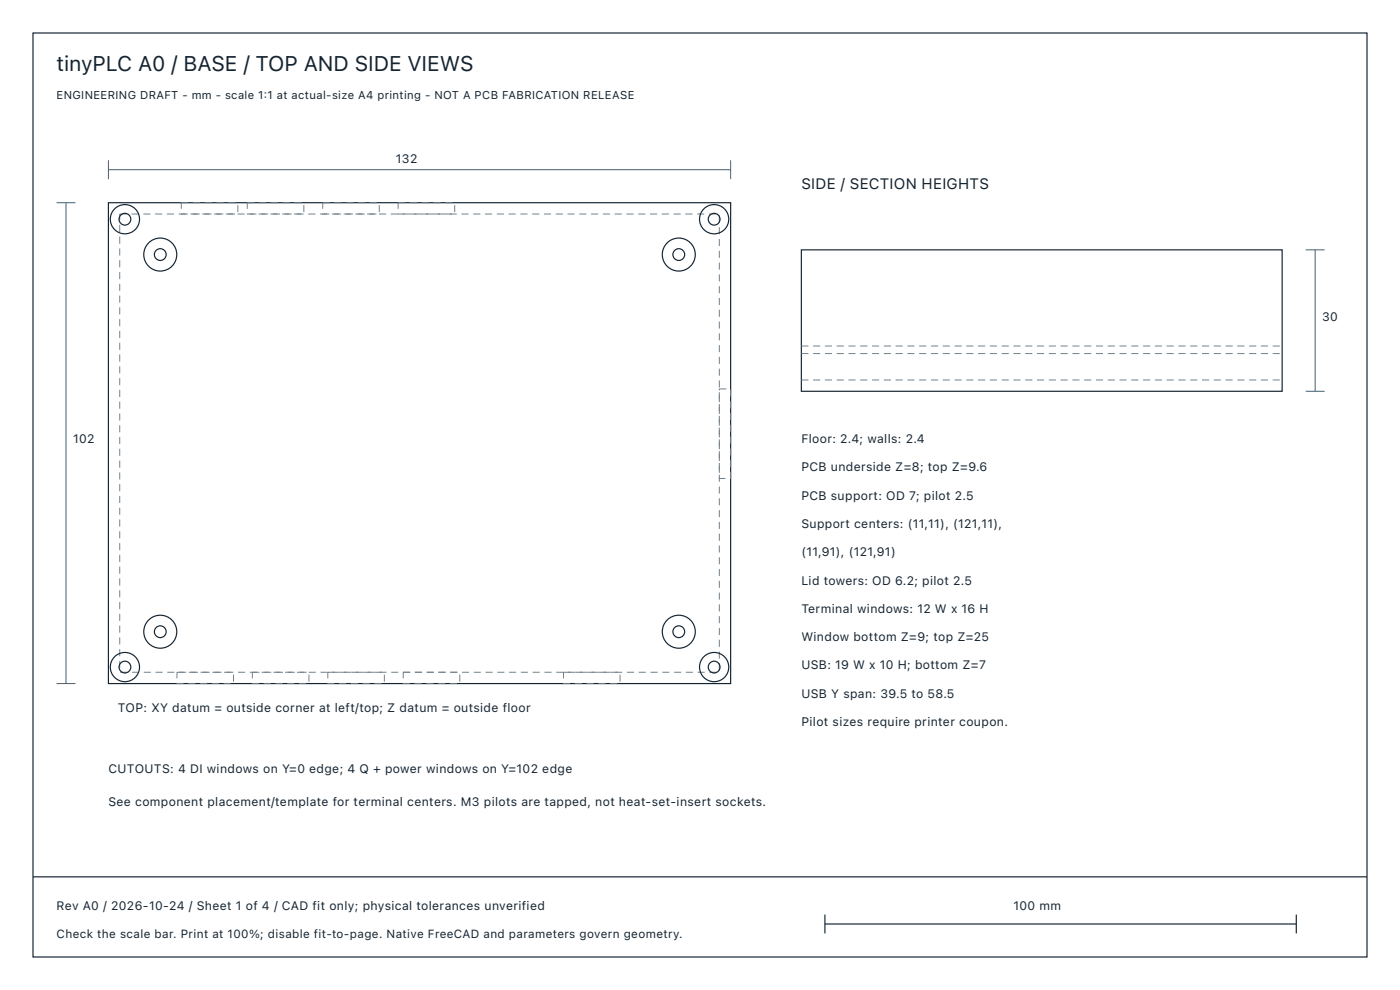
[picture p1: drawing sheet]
<svg xmlns="http://www.w3.org/2000/svg" width="297mm" height="210mm" viewBox="0 0 297 210" stroke-linecap="round" stroke-linejoin="round" font-family="sans-serif">
<defs><g id="words">
<text font-size="4.5" fill="#152431" x="12" y="15">tinyPLC A0 / BASE / TOP AND SIDE VIEWS</text>
<text font-size="3.2" fill="#152431" x="170" y="40">SIDE / SECTION HEIGHTS</text>
<g font-size="2.6" fill="#152431">
<text x="84" y="34.5">132</text>
<text x="280.5" y="68">30</text>
<text x="15.5" y="94">102</text>
<text x="170" y="94">Floor: 2.4; walls: 2.4</text>
<text x="170" y="100">PCB underside Z=8; top Z=9.6</text>
<text x="170" y="106">PCB support: OD 7; pilot 2.5</text>
<text x="170" y="112">Support centers: (11,11), (121,11),</text>
<text x="170" y="118">(11,91), (121,91)</text>
<text x="170" y="124">Lid towers: OD 6.2; pilot 2.5</text>
<text x="170" y="130">Terminal windows: 12 W x 16 H</text>
<text x="170" y="136">Window bottom Z=9; top Z=25</text>
<text x="170" y="142">USB: 19 W x 10 H; bottom Z=7</text>
<text x="170" y="148">USB Y span: 39.5 to 58.5</text>
<text x="25" y="151">TOP: XY datum = outside corner at left/top; Z datum = outside floor</text>
<text x="170" y="154">Pilot sizes require printer coupon.</text>
<text x="23" y="164">CUTOUTS: 4 DI windows on Y=0 edge; 4 Q + power windows on Y=102 edge</text>
<text x="23" y="171">See component placement/template for terminal centers. M3 pilots are tapped, not heat-set-insert sockets.</text>
<text x="12" y="193">Rev A0 / 2026-10-24 / Sheet 1 of 4 / CAD fit only; physical tolerances unverified</text>
<text x="215" y="193">100 mm</text>
</g>
<text font-size="2.5" fill="#152431" x="12" y="199">Check the scale bar. Print at 100%; disable fit-to-page. Native FreeCAD and parameters govern geometry.</text>
<text font-size="2.4" fill="#152431" x="12" y="21">ENGINEERING DRAFT - mm - scale 1:1 at actual-size A4 printing - NOT A PCB FABRICATION RELEASE</text>
</g></defs>
<g fill="none" stroke="#152431" stroke-width=".25">
<path d="M7 7h283v196h-283zM23 43h132v102h-132zM170 53h102v30h-102zM7 186h283M175 196h100M175 194v4M275 194v4"/>
<circle cx="26.5" cy="46.5" r="1.25"/>
<circle cx="26.5" cy="46.5" r="3.1"/>
<circle cx="34" cy="54" r="3.5"/>
<circle cx="34" cy="54" r="1.25"/>
<circle cx="144" cy="54" r="1.25"/>
<circle cx="144" cy="54" r="3.5"/>
<circle cx="151.5" cy="46.5" r="3.1"/>
<circle cx="151.5" cy="46.5" r="1.25"/>
<circle cx="34" cy="134" r="3.5"/>
<circle cx="34" cy="134" r="1.25"/>
<circle cx="144" cy="134" r="1.25"/>
<circle cx="144" cy="134" r="3.5"/>
<circle cx="26.5" cy="141.5" r="1.25"/>
<circle cx="26.5" cy="141.5" r="3.1"/>
<circle cx="151.5" cy="141.5" r="3.1"/>
<circle cx="151.5" cy="141.5" r="1.25"/>
</g>
<g fill="none" stroke="#70828d" stroke-width=".21" stroke-dasharray="1.5 1" stroke-linecap="butt">
<path d="M25.4 45.4h127.2v97.2h-127.2zM38.5 43h12v2.4h-12zM52.5 43h12v2.4h-12zM68.5 43h12v2.4h-12zM84.5 43h12v2.4h-12zM170 75h102M170 73.4h102M152.6 82.5h2.4v19h-2.4zM170 80.6h102M37.5 142.6h12v2.4h-12zM53.5 142.6h12v2.4h-12zM69.5 142.6h12v2.4h-12z"/>
<path d="M85.5 142.6h12v2.4h-12zM119.5 142.6h12v2.4h-12z"/>
</g>
<path d="M23 36h132M23 34v4M155 34v4M12 43h4M14 43v102M277 53h4M279 53v30M277 83h4M12 145h4" fill="none" stroke="#405f73" stroke-width=".21"/>
<use href="#words"/>
</svg>
